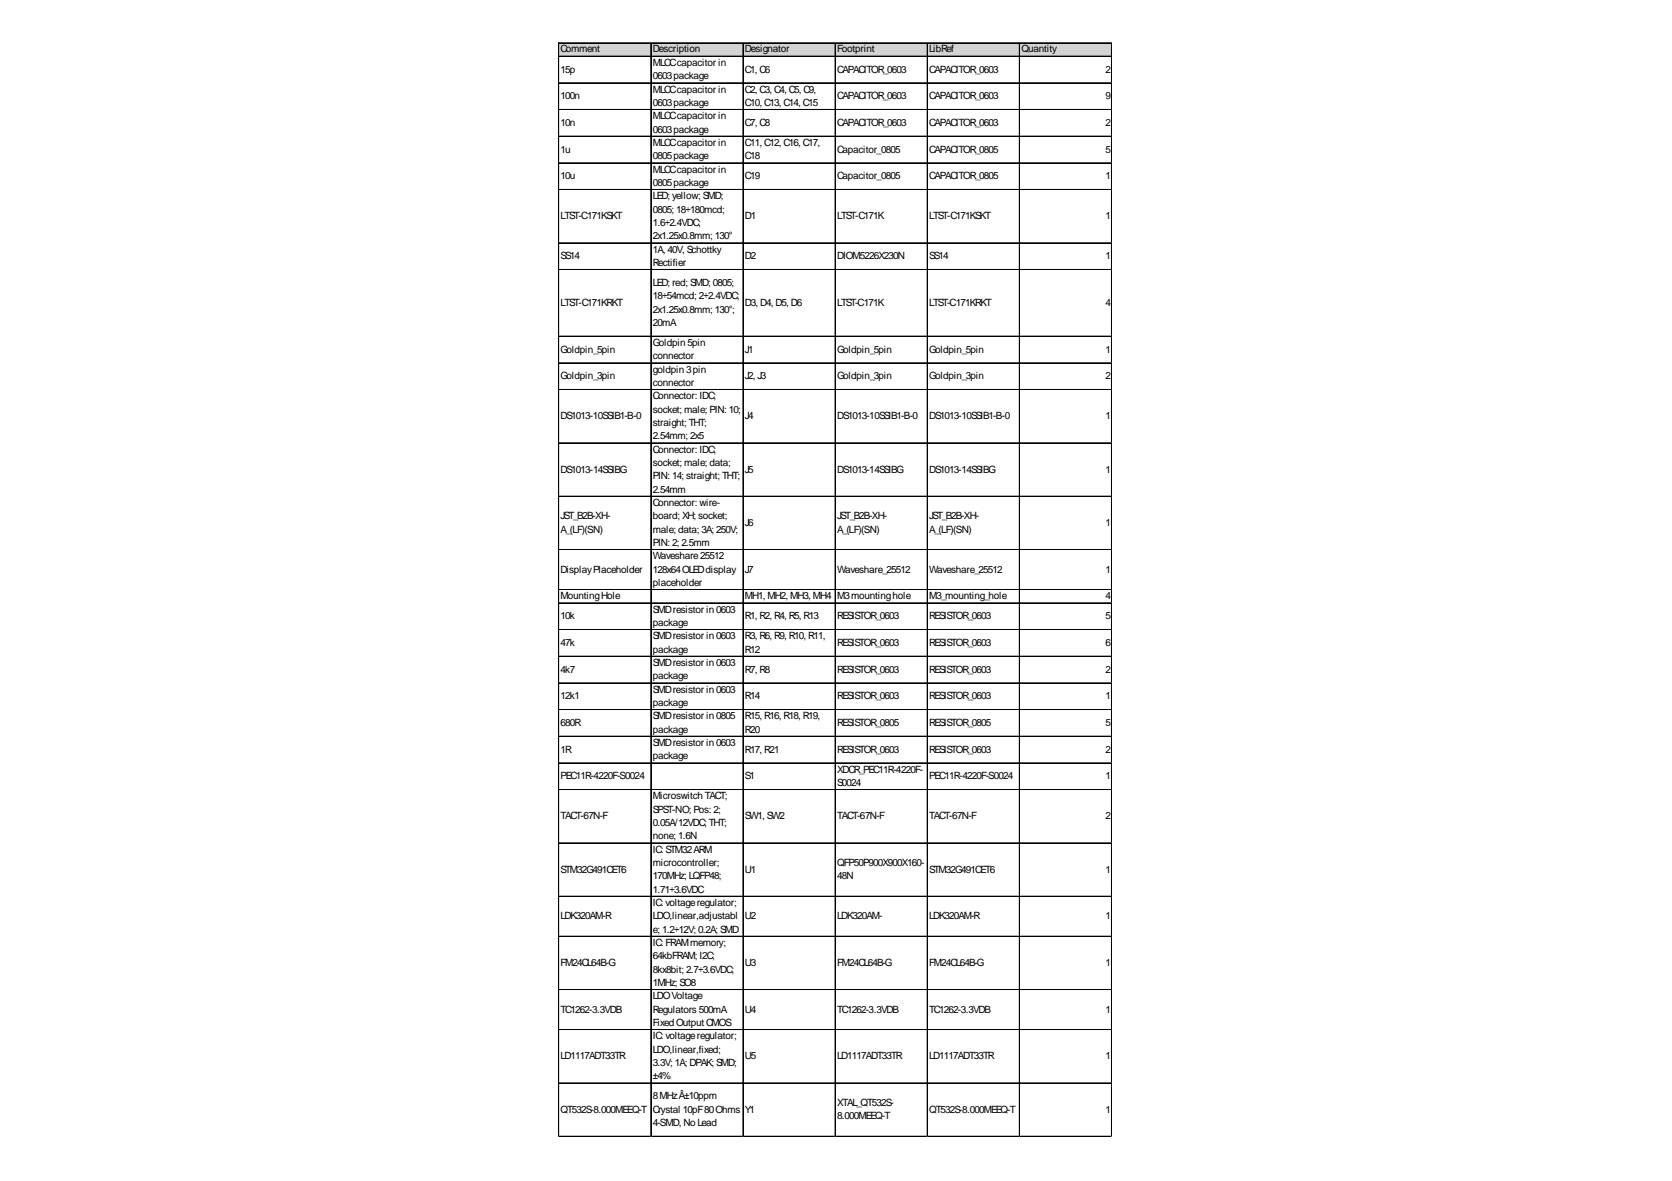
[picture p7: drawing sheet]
<svg xmlns="http://www.w3.org/2000/svg" width="297mm" height="210mm" viewBox="0 0 297 210" stroke-linecap="round" stroke-linejoin="round" font-family="sans-serif">
<defs><g id="words">
<g font-size="1.8">
<text x="99.6" y="9.3">Comment</text>
<text x="116" y="9.3">Description</text>
<text x="116" y="11.7">MLCCcapacitor in</text>
<text x="132.3" y="9.3">Designator</text>
<text x="148.7" y="9.3">Footprint</text>
<text x="165.1" y="9.3">LibRef</text>
<text x="181.4" y="9.3">Quantity</text>
<text x="99.6" y="12.9">15p</text>
<text x="99.6" y="17.6">100n</text>
<text x="116" y="14.1">0603package</text>
<text x="116" y="16.4">MLCCcapacitor in</text>
<text x="132.3" y="12.9">C1, C6</text>
<text x="132.3" y="16.4">C2, C3, C4, C5, C9,</text>
<text x="148.7" y="12.9">CAPACITOR_0603</text>
<text x="148.7" y="17.6">CAPACITOR_0603</text>
<text x="165.1" y="12.9">CAPACITOR_0603</text>
<text x="165.1" y="17.6">CAPACITOR_0603</text>
<text x="196.4" y="12.9">2</text>
<text x="196.4" y="17.6">9</text>
<text x="99.6" y="22.4">10n</text>
<text x="116" y="18.8">0603package</text>
<text x="116" y="21.2">MLCCcapacitor in</text>
<text x="116" y="23.6">0603package</text>
<text x="132.3" y="18.8">C10, C13, C14, C15</text>
<text x="132.3" y="22.4">C7, C8</text>
<text x="148.7" y="22.4">CAPACITOR_0603</text>
<text x="165.1" y="22.4">CAPACITOR_0603</text>
<text x="196.4" y="22.4">2</text>
<text x="99.6" y="27.1">1u</text>
<text x="116" y="25.9">MLCCcapacitor in</text>
<text x="116" y="28.3">0805package</text>
<text x="132.3" y="25.9">C11, C12, C16, C17,</text>
<text x="132.3" y="28.3">C18</text>
<text x="148.7" y="27.1">Capacitor_0805</text>
<text x="165.1" y="27.1">CAPACITOR_0805</text>
<text x="196.4" y="27.1">5</text>
<text x="99.6" y="31.8">10u</text>
<text x="116" y="30.7">MLCCcapacitor in</text>
<text x="116" y="33">0805package</text>
<text x="116" y="35.4">LED; yellow; SMD;</text>
<text x="132.3" y="31.8">C19</text>
<text x="148.7" y="31.8">Capacitor_0805</text>
<text x="165.1" y="31.8">CAPACITOR_0805</text>
<text x="196.4" y="31.8">1</text>
<text x="99.6" y="39">LTST-C171KSKT</text>
<text x="116" y="37.8">0805; 18÷180mcd;</text>
<text x="116" y="40.1">1.6÷2.4VDC;</text>
<text x="132.3" y="39">D1</text>
<text x="148.7" y="39">LTST-C171K</text>
<text x="165.1" y="39">LTST-C171KSKT</text>
<text x="196.4" y="39">1</text>
<text x="99.6" y="46.1">SS14</text>
<text x="116" y="42.5">2x1.25x0.8mm; 130°</text>
<text x="116" y="44.9">1A, 40V, Schottky</text>
<text x="116" y="47.3">Rectifier</text>
<text x="132.3" y="46.1">D2</text>
<text x="148.7" y="46.1">DIOM5226X230N</text>
<text x="165.1" y="46.1">SS14</text>
<text x="196.4" y="46.1">1</text>
<text x="116" y="50.8">LED; red; SMD; 0805;</text>
<text x="116" y="53.2">18÷54mcd; 2÷2.4VDC;</text>
<text x="99.6" y="54.4">LTST-C171KRKT</text>
<text x="116" y="55.5">2x1.25x0.8mm; 130°;</text>
<text x="116" y="57.9">20mA</text>
<text x="132.3" y="54.4">D3, D4, D5, D6</text>
<text x="148.7" y="54.4">LTST-C171K</text>
<text x="165.1" y="54.4">LTST-C171KRKT</text>
<text x="196.4" y="54.4">4</text>
<text x="99.6" y="62.7">Goldpin_5pin</text>
<text x="116" y="61.5">Goldpin 5pin</text>
<text x="116" y="63.8">connector</text>
<text x="132.3" y="62.7">J1</text>
<text x="148.7" y="62.7">Goldpin_5pin</text>
<text x="165.1" y="62.7">Goldpin_5pin</text>
<text x="196.4" y="62.7">1</text>
<text x="99.6" y="67.4">Goldpin_3pin</text>
<text x="116" y="66.2">goldpin 3pin</text>
<text x="116" y="68.6">connector</text>
<text x="116" y="71">Connector: IDC;</text>
<text x="132.3" y="67.4">J2, J3</text>
<text x="148.7" y="67.4">Goldpin_3pin</text>
<text x="165.1" y="67.4">Goldpin_3pin</text>
<text x="196.4" y="67.4">2</text>
<text x="99.6" y="74.5">DS1013-10SSIB1-B-0</text>
<text x="116" y="73.3">socket; male; PIN: 10;</text>
<text x="116" y="75.7">straight; THT;</text>
<text x="132.3" y="74.5">J4</text>
<text x="148.7" y="74.5">DS1013-10SSIB1-B-0</text>
<text x="165.1" y="74.5">DS1013-10SSIB1-B-0</text>
<text x="196.4" y="74.5">1</text>
<text x="99.6" y="84">DS1013-14SSIBG</text>
<text x="116" y="78.1">2.54mm; 2x5</text>
<text x="116" y="80.4">Connector: IDC;</text>
<text x="116" y="82.8">socket; male; data;</text>
<text x="132.3" y="84">J5</text>
<text x="148.7" y="84">DS1013-14SSIBG</text>
<text x="165.1" y="84">DS1013-14SSIBG</text>
<text x="196.4" y="84">1</text>
<text x="116" y="85.2">PIN: 14; straight; THT;</text>
<text x="116" y="87.5">2.54mm</text>
<text x="116" y="89.9">Connector: wire-</text>
<text x="99.6" y="92.3">JST_B2B-XH-</text>
<text x="99.6" y="94.7">A_(LF)(SN)</text>
<text x="116" y="92.3">board; XH; socket;</text>
<text x="116" y="94.7">male; data; 3A; 250V;</text>
<text x="132.3" y="93.5">J6</text>
<text x="148.7" y="92.3">JST_B2B-XH-</text>
<text x="148.7" y="94.7">A_(LF)(SN)</text>
<text x="165.1" y="92.3">JST_B2B-XH-</text>
<text x="165.1" y="94.7">A_(LF)(SN)</text>
<text x="196.4" y="93.5">1</text>
<text x="99.6" y="101.8">DisplayPlaceholder</text>
<text x="116" y="97">PIN: 2; 2.5mm</text>
<text x="116" y="99.4">Waveshare25512</text>
<text x="116" y="101.8">128x64OLEDdisplay</text>
<text x="132.3" y="101.8">J7</text>
<text x="148.7" y="101.8">Waveshare_25512</text>
<text x="165.1" y="101.8">Waveshare_25512</text>
<text x="196.4" y="101.8">1</text>
<text x="99.6" y="106.5">MountingHole</text>
<text x="116" y="104.1">placeholder</text>
<text x="132.3" y="106.5">MH1, MH2, MH3, MH4</text>
<text x="148.7" y="106.5">M3mountinghole</text>
<text x="165.1" y="106.5">M3_mounting_hole</text>
<text x="196.4" y="106.5">4</text>
<text x="99.6" y="110.1">10k</text>
<text x="116" y="108.9">SMDresistor in 0603</text>
<text x="116" y="111.2">package</text>
<text x="116" y="113.6">SMDresistor in 0603</text>
<text x="132.3" y="110.1">R1, R2, R4, R5, R13</text>
<text x="132.3" y="113.6">R3, R6, R9, R10, R11,</text>
<text x="148.7" y="110.1">RESISTOR_0603</text>
<text x="165.1" y="110.1">RESISTOR_0603</text>
<text x="196.4" y="110.1">5</text>
<text x="99.6" y="114.8">47k</text>
<text x="99.6" y="119.5">4k7</text>
<text x="116" y="116">package</text>
<text x="116" y="118.3">SMDresistor in 0603</text>
<text x="132.3" y="116">R12</text>
<text x="132.3" y="119.5">R7, R8</text>
<text x="148.7" y="114.8">RESISTOR_0603</text>
<text x="148.7" y="119.5">RESISTOR_0603</text>
<text x="165.1" y="114.8">RESISTOR_0603</text>
<text x="165.1" y="119.5">RESISTOR_0603</text>
<text x="196.4" y="114.8">6</text>
<text x="196.4" y="119.5">2</text>
<text x="99.6" y="124.3">12k1</text>
<text x="116" y="120.7">package</text>
<text x="116" y="123.1">SMDresistor in 0603</text>
<text x="116" y="125.5">package</text>
<text x="132.3" y="124.3">R14</text>
<text x="148.7" y="124.3">RESISTOR_0603</text>
<text x="165.1" y="124.3">RESISTOR_0603</text>
<text x="196.4" y="124.3">1</text>
<text x="99.6" y="129">680R</text>
<text x="116" y="127.8">SMDresistor in 0805</text>
<text x="116" y="130.2">package</text>
<text x="132.3" y="127.8">R15, R16, R18, R19,</text>
<text x="132.3" y="130.2">R20</text>
<text x="148.7" y="129">RESISTOR_0805</text>
<text x="165.1" y="129">RESISTOR_0805</text>
<text x="196.4" y="129">5</text>
<text x="99.6" y="133.8">1R</text>
<text x="116" y="132.6">SMDresistor in 0603</text>
<text x="116" y="134.9">package</text>
<text x="132.3" y="133.8">R17, R21</text>
<text x="148.7" y="133.8">RESISTOR_0603</text>
<text x="148.7" y="137.3">XDCR_PEC11R-4220F-</text>
<text x="165.1" y="133.8">RESISTOR_0603</text>
<text x="196.4" y="133.8">2</text>
<text x="99.6" y="138.5">PEC11R-4220F-S0024</text>
<text x="116" y="142">Microswitch TACT;</text>
<text x="132.3" y="138.5">S1</text>
<text x="148.7" y="139.7">S0024</text>
<text x="165.1" y="138.5">PEC11R-4220F-S0024</text>
<text x="196.4" y="138.5">1</text>
<text x="99.6" y="145.6">TACT-67N-F</text>
<text x="116" y="144.4">SPST-NO; Pos: 2;</text>
<text x="116" y="146.8">0.05A/12VDC; THT;</text>
<text x="116" y="149.2">none; 1.6N</text>
<text x="132.3" y="145.6">SW1, SW2</text>
<text x="148.7" y="145.6">TACT-67N-F</text>
<text x="165.1" y="145.6">TACT-67N-F</text>
<text x="196.4" y="145.6">2</text>
<text x="99.6" y="155.1">STM32G491CET6</text>
<text x="116" y="151.5">IC: STM32ARM</text>
<text x="116" y="153.9">microcontroller;</text>
<text x="132.3" y="155.1">U1</text>
<text x="148.7" y="153.9">QFP50P900X900X160-</text>
<text x="165.1" y="155.1">STM32G491CET6</text>
<text x="196.4" y="155.1">1</text>
<text x="116" y="156.3">170MHz; LQFP48;</text>
<text x="116" y="158.6">1.71÷3.6VDC</text>
<text x="116" y="161">IC: voltageregulator;</text>
<text x="148.7" y="156.3">48N</text>
<text x="99.6" y="163.4">LDK320AM-R</text>
<text x="116" y="163.4">LDO,linear,adjustabl</text>
<text x="116" y="165.7">e; 1.2÷12V; 0.2A; SMD</text>
<text x="132.3" y="163.4">U2</text>
<text x="148.7" y="163.4">LDK320AM-</text>
<text x="165.1" y="163.4">LDK320AM-R</text>
<text x="196.4" y="163.4">1</text>
<text x="99.6" y="171.7">FM24CL64B-G</text>
<text x="116" y="168.1">IC: FRAMmemory;</text>
<text x="116" y="170.5">64kbFRAM; I2C;</text>
<text x="116" y="172.9">8kx8bit; 2.7÷3.6VDC;</text>
<text x="132.3" y="171.7">U3</text>
<text x="148.7" y="171.7">FM24CL64B-G</text>
<text x="165.1" y="171.7">FM24CL64B-G</text>
<text x="196.4" y="171.7">1</text>
<text x="99.6" y="180">TC1262-3.3VDB</text>
<text x="116" y="175.2">1MHz; SO8</text>
<text x="116" y="177.6">LDOVoltage</text>
<text x="116" y="180">Regulators 500mA</text>
<text x="132.3" y="180">U4</text>
<text x="148.7" y="180">TC1262-3.3VDB</text>
<text x="165.1" y="180">TC1262-3.3VDB</text>
<text x="196.4" y="180">1</text>
<text x="116" y="182.3">Fixed Output CMOS</text>
<text x="116" y="184.7">IC: voltageregulator;</text>
<text x="99.6" y="188.3">LD1117ADT33TR</text>
<text x="116" y="187.1">LDO,linear,fixed;</text>
<text x="116" y="189.4">3.3V; 1A; DPAK; SMD;</text>
<text x="116" y="191.8">±4%</text>
<text x="132.3" y="188.3">U5</text>
<text x="148.7" y="188.3">LD1117ADT33TR</text>
<text x="165.1" y="188.3">LD1117ADT33TR</text>
<text x="196.4" y="188.3">1</text>
<text x="99.6" y="197.7">QT532S-8.000MEEQ-T</text>
<text x="116" y="195.4">8MHzÂ±10ppm</text>
<text x="116" y="197.7">Crystal 10pF80Ohms</text>
<text x="132.3" y="197.7">Y1</text>
<text x="148.7" y="196.6">XTAL_QT532S-</text>
<text x="165.1" y="197.7">QT532S-8.000MEEQ-T</text>
<text x="196.4" y="197.7">1</text>
<text x="116" y="200.1">4-SMD, No Lead</text>
<text x="148.7" y="198.9">8.000MEEQ-T</text>
</g>
</g></defs>
<path d="M99.3 7.7h98.2v2.4h-98.2z" fill="#d3d3d3"/>
<g fill="none" stroke="#000" stroke-width=".18">
<path d="M99.2 7.6v194.5M99.3 7.6v194.5M99.4 7.6h98.1M99.4 7.7h98.1M99.4 10h98.1M99.4 14.7h98.1M99.4 14.8h98.1M99.4 19.5h98.1M115.6 7.7v194.4M115.7 7.7v194.4M132 7.7v194.4M148.4 7.7v194.4"/>
<path d="M164.7 7.7v194.4M164.8 7.7v194.4M181.1 7.7v194.4M99.4 24.2h98.1M99.4 24.3h98.1M99.4 28.9h98.1M99.4 29h98.1M99.4 33.7h98.1M99.4 43.2h98.1M99.4 47.9h98.1M99.4 48h98.1M99.4 59.7h98.1"/>
<path d="M99.4 59.8h98.1M99.4 64.5h98.1M99.4 69.2h98.1M99.4 69.3h98.1M99.4 78.7h98.1M99.4 78.8h98.1M99.4 88.2h98.1M99.4 97.7h98.1M99.4 104.8h98.1M99.4 107.1h98.1M99.4 107.2h98.1M99.4 111.9h98.1"/>
<path d="M99.4 116.6h98.1M99.4 116.7h98.1M99.4 121.4h98.1M99.4 126.1h98.1M99.4 126.2h98.1M99.4 130.8h98.1M99.4 130.9h98.1M99.4 135.6h98.1M99.4 140.3h98.1M99.4 140.4h98.1M99.4 149.8h98.1M99.4 149.9h98.1"/>
<path d="M99.4 159.3h98.1M99.4 166.4h98.1M99.4 166.5h98.1M99.4 175.9h98.1M99.4 183h98.1M99.4 192.5h98.1M99.4 201.9h98.1M99.4 202h98.1"/>
</g>
<path d="M99.2 202.1h.1" fill="none" stroke="#e0e0e0" stroke-width=".18"/>
<path d="M99.2 202.1h.2z" fill="#e0e0e0"/>
<path d="M115.6 202.1h.1" fill="none" stroke="#e0e0e0" stroke-width=".18"/>
<path d="M115.6 202.1h.1z" fill="#e0e0e0"/>
<path d="M132 202.1h.1" fill="none" stroke="#e0e0e0" stroke-width=".18"/>
<path d="M132 202.1h.1z" fill="#e0e0e0"/>
<path d="M148.4 202.1h.1" fill="none" stroke="#e0e0e0" stroke-width=".18"/>
<path d="M148.4 202.1h.1z" fill="#e0e0e0"/>
<path d="M164.7 202.1h.1" fill="none" stroke="#e0e0e0" stroke-width=".18"/>
<path d="M164.7 202.1h.1z" fill="#e0e0e0"/>
<path d="M181.1 202.1h.1" fill="none" stroke="#e0e0e0" stroke-width=".18"/>
<path d="M181.1 202.1h.1z" fill="#e0e0e0"/>
<use href="#words"/>
</svg>
